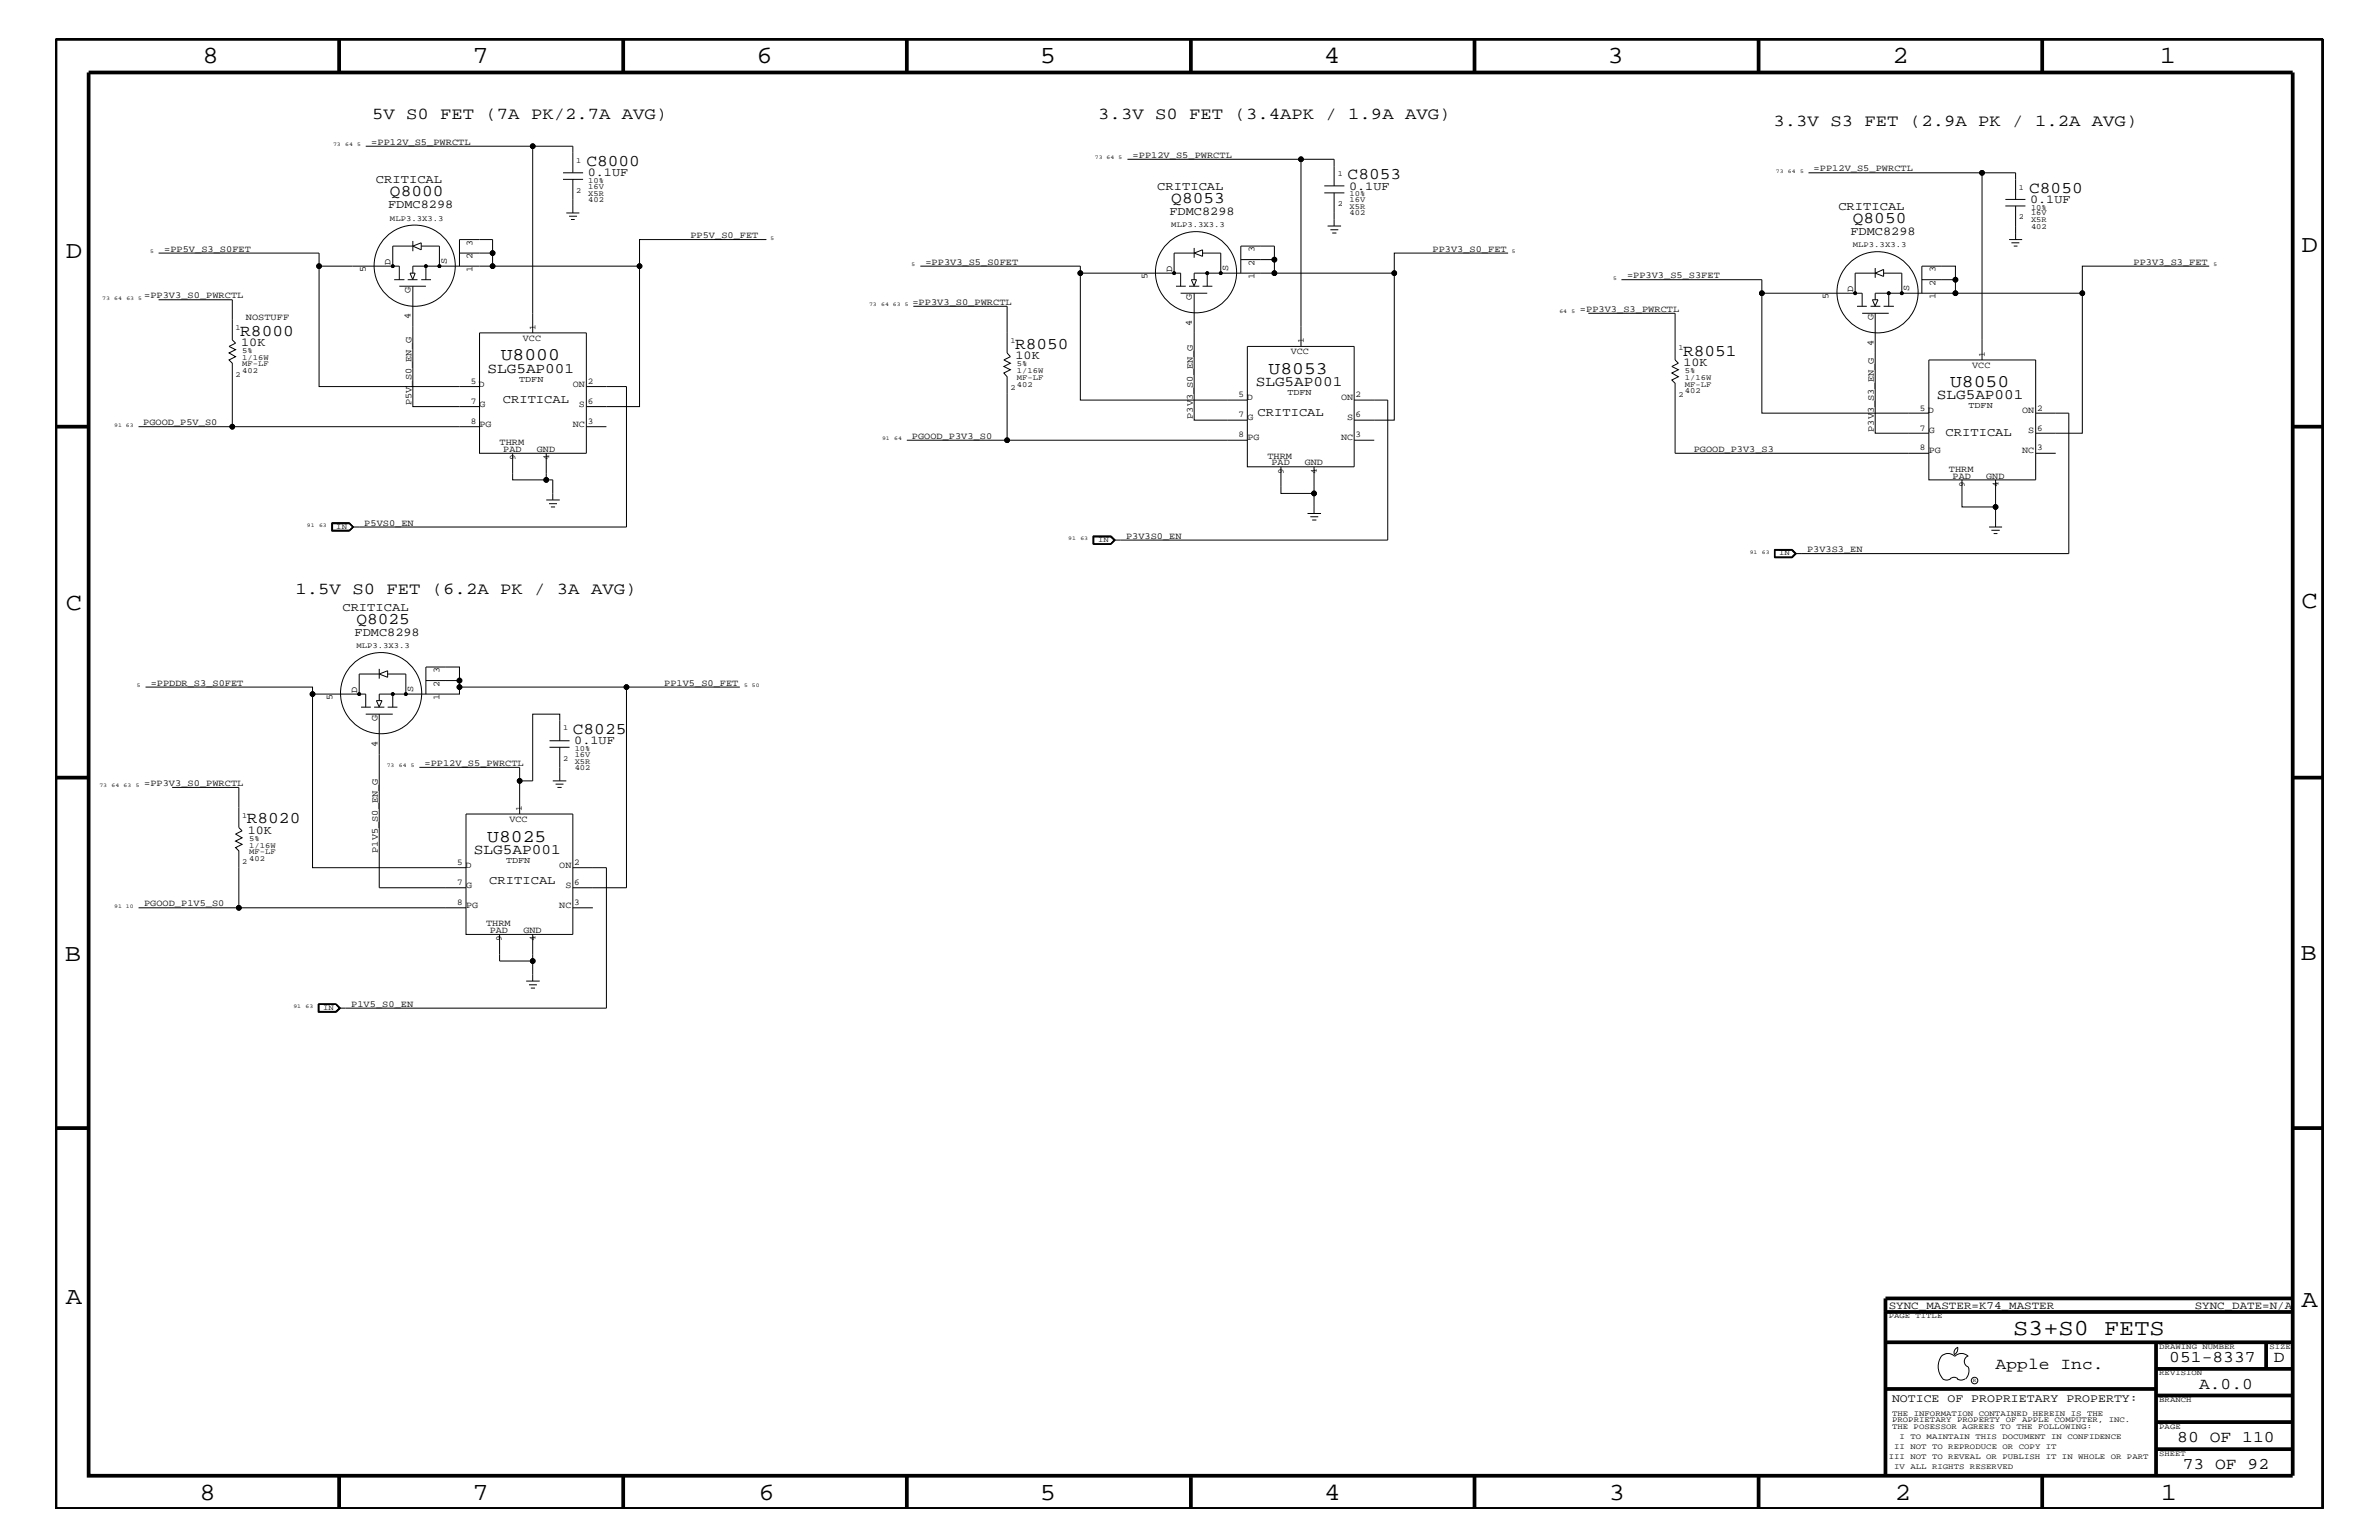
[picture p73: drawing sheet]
<svg xmlns="http://www.w3.org/2000/svg" width="432mm" height="279mm" viewBox="0 0 432 279" stroke-linecap="round" stroke-linejoin="round" font-family="sans-serif">
<defs><g id="words">
<g font-size="4.5">
<text x="36.7" y="11.5">8</text>
<text x="85.8" y="11.5">7</text>
<text x="137.3" y="11.5">6</text>
<text x="188.7" y="11.5">5</text>
<text x="240.3" y="11.5">4</text>
<text x="291.8" y="11.5">3</text>
<text x="343.5" y="11.5">2</text>
<text x="392" y="11.5">1</text>
<text x="11.9" y="46.8">D</text>
<text x="417.7" y="45.7">D</text>
<text x="11.9" y="110.6">C</text>
<text x="417.7" y="110.3">C</text>
<text x="11.8" y="174.3">B</text>
<text x="417.6" y="174.2">B</text>
<text x="11.9" y="236.7">A</text>
<text x="417.7" y="237.1">A</text>
<text x="36.2" y="272.1">8</text>
<text x="85.8" y="272.1">7</text>
<text x="137.7" y="272.1">6</text>
<text x="188.7" y="272.1">5</text>
<text x="240.4" y="272.1">4</text>
<text x="292" y="272.1">3</text>
<text x="343.9" y="272.1">2</text>
<text x="392.2" y="272.1">1</text>
</g>
<text font-size="4.1" x="365.4" y="242.3">S3+S0 FETS</text>
<g font-size="3.2">
<text x="90.9" y="65.4">U8000</text>
<text x="230.3" y="67.8">U8053</text>
<text x="353.9" y="70.2">U8050</text>
<text x="88.4" y="152.7">U8025</text>
</g>
<g font-size="3">
<text x="67.5" y="21.6">5V S0 FET (7A PK/2.7A AVG)</text>
<text x="199.3" y="21.6">3.3V S0 FET (3.4APK / 1.9A AVG)</text>
<text x="321.9" y="22.9">3.3V S3 FET (2.9A PK / 1.2A AVG)</text>
<text x="70.8" y="35.6">Q8000</text>
<text x="106.4" y="30.2">C8000</text>
<text x="244.6" y="32.5">C8053</text>
<text x="368.3" y="35">C8050</text>
<text x="212.6" y="36.8">Q8053</text>
<text x="336.3" y="40.4">Q8050</text>
<text x="43.6" y="60.9">R8000</text>
<text x="184.2" y="63.4">R8050</text>
<text x="305.5" y="64.5">R8051</text>
<text x="53.6" y="107.7">1.5V S0 FET (6.2A PK / 3A AVG)</text>
<text x="64.7" y="113.1">Q8025</text>
<text x="104" y="133.2">C8025</text>
<text x="44.8" y="149.4">R8020</text>
<text x="362.2" y="248.4">Apple Inc.</text>
<text x="393.7" y="247.1">051-8337</text>
<text x="399.2" y="252">A.0.0</text>
<text x="412.7" y="247.1">D</text>
<text x="395.2" y="261.6">80 OF 110</text>
<text x="396.2" y="266.6">73 OF 92</text>
</g>
<g font-size="2.6">
<text x="88.5" y="67.6">SLG5AP001</text>
<text x="227.9" y="70">SLG5AP001</text>
<text x="351.5" y="72.4">SLG5AP001</text>
<text x="86" y="154.9">SLG5AP001</text>
</g>
<g font-size="2.2">
<text x="68.2" y="33.1">CRITICAL</text>
<text x="106.7" y="31.9">0.1UF</text>
<text x="210.1" y="34.4">CRITICAL</text>
<text x="244.9" y="34.4">0.1UF</text>
<text x="70.4" y="37.8">FDMC8298</text>
<text x="212.3" y="39">FDMC8298</text>
<text x="333.7" y="38">CRITICAL</text>
<text x="368.5" y="36.8">0.1UF</text>
<text x="335.9" y="42.6">FDMC8298</text>
<text x="43.8" y="62.8">10K</text>
<text x="184.3" y="65.1">10K</text>
<text x="305.6" y="66.4">10K</text>
<text x="91.3" y="73.2">CRITICAL</text>
<text x="228.3" y="75.6">CRITICAL</text>
<text x="353.1" y="79.2">CRITICAL</text>
<text x="62.1" y="110.8">CRITICAL</text>
<text x="64.3" y="115.3">FDMC8298</text>
<text x="104.2" y="135">0.1UF</text>
<text x="45" y="151.2">10K</text>
<text x="88.8" y="160.5">CRITICAL</text>
</g>
<text font-size="2.1" x="343.4" y="254.4">NOTICE OF PROPRIETARY PROPERTY:</text>
<g font-size="2">
<text x="342.8" y="237.4">SYNC_MASTER=K74_MASTER</text>
<text x="398.4" y="237.4">SYNC_DATE=N/A</text>
</g>
<g font-size="1.7">
<text x="67.4" y="26.3">=PP12V_S5_PWRCTL</text>
<text x="205.6" y="28.6">=PP12V_S5_PWRCTL</text>
<text x="329.2" y="31.1">=PP12V_S5_PWRCTL</text>
<text x="29.8" y="45.7">=PP5V_S3_S0FET</text>
<text x="81.1" y="47.9" transform="rotate(-90 81.1 47.9)">S</text>
<text x="85.8" y="47" transform="rotate(-90 85.8 47)">2</text>
<text x="85.8" y="44.6" transform="rotate(-90 85.8 44.6)">3</text>
<text x="125.3" y="43.2">PP5V_S0_FET</text>
<text x="227.7" y="45.7" transform="rotate(-90 227.7 45.7)">3</text>
<text x="260" y="45.7">PP3V3_S0_FET</text>
<text x="66.4" y="49.4" transform="rotate(-90 66.4 49.4)">5</text>
<text x="70.9" y="48" transform="rotate(-90 70.9 48)">D</text>
<text x="74.5" y="53.2" transform="rotate(-90 74.5 53.2)">G</text>
<text x="85.8" y="49.4" transform="rotate(-90 85.8 49.4)">1</text>
<text x="168" y="48">=PP3V3_S5_S0FET</text>
<text x="208.3" y="50.7" transform="rotate(-90 208.3 50.7)">5</text>
<text x="212.8" y="49.3" transform="rotate(-90 212.8 49.3)">D</text>
<text x="222.9" y="49.1" transform="rotate(-90 222.9 49.1)">S</text>
<text x="227.7" y="50.7" transform="rotate(-90 227.7 50.7)">1</text>
<text x="227.7" y="48.2" transform="rotate(-90 227.7 48.2)">2</text>
<text x="295.3" y="50.5">=PP3V3_S5_S3FET</text>
<text x="336.4" y="52.9" transform="rotate(-90 336.4 52.9)">D</text>
<text x="346.5" y="52.8" transform="rotate(-90 346.5 52.8)">S</text>
<text x="351.3" y="51.8" transform="rotate(-90 351.3 51.8)">2</text>
<text x="351.3" y="49.4" transform="rotate(-90 351.3 49.4)">3</text>
<text x="387.3" y="48">PP3V3_S3_FET</text>
<text x="26.2" y="54.1">=PP3V3_S0_PWRCTL</text>
<text x="44.6" y="58">NOSTUFF</text>
<text x="74.5" y="57.9" transform="rotate(-90 74.5 57.9)">4</text>
<text x="165.6" y="55.3">=PP3V3_S0_PWRCTL</text>
<text x="216.3" y="59.1" transform="rotate(-90 216.3 59.1)">4</text>
<text x="216.3" y="54.4" transform="rotate(-90 216.3 54.4)">G</text>
<text x="286.8" y="56.6">=PP3V3_S3_PWRCTL</text>
<text x="331.9" y="54.3" transform="rotate(-90 331.9 54.3)">5</text>
<text x="340" y="58" transform="rotate(-90 340 58)">G</text>
<text x="351.3" y="54.3" transform="rotate(-90 351.3 54.3)">1</text>
<text x="94.9" y="61.9">VCC</text>
<text x="234.3" y="64.3">VCC</text>
<text x="340" y="62.8" transform="rotate(-90 340 62.8)">4</text>
<text x="86.9" y="70.1">D</text>
<text x="104" y="70.1">ON</text>
<text x="358" y="66.7">VCC</text>
<text x="26" y="77.2">PGOOD_P5V_S0</text>
<text x="74.7" y="73.5" transform="rotate(-90 74.7 73.5)">P5V_S0_EN_G</text>
<text x="87" y="73.8">G</text>
<text x="87" y="77.4">PG</text>
<text x="104" y="77.4">NC</text>
<text x="105.1" y="73.8">S</text>
<text x="216.5" y="76" transform="rotate(-90 216.5 76)">P3V3_S0_EN_G</text>
<text x="226.3" y="72.6">D</text>
<text x="226.4" y="76.2">G</text>
<text x="243.4" y="72.6">ON</text>
<text x="244.5" y="76.2">S</text>
<text x="349.9" y="75">D</text>
<text x="367" y="75">ON</text>
<text x="90.7" y="80.8">THRM</text>
<text x="91.4" y="82">PAD</text>
<text x="97.5" y="82">GND</text>
<text x="165.5" y="79.6">PGOOD_P3V3_S0</text>
<text x="226.4" y="79.9">PG</text>
<text x="230" y="83.3">THRM</text>
<text x="243.4" y="79.9">NC</text>
<text x="307.4" y="82">PGOOD_P3V3_S3</text>
<text x="340.1" y="78.3" transform="rotate(-90 340.1 78.3)">P3V3_S3_EN_G</text>
<text x="350.1" y="78.6">G</text>
<text x="350.1" y="82.2">PG</text>
<text x="367" y="82.2">NC</text>
<text x="368.1" y="78.6">S</text>
<text x="230.8" y="84.4">PAD</text>
<text x="236.8" y="84.4">GND</text>
<text x="353.7" y="85.6">THRM</text>
<text x="354.4" y="86.9">PAD</text>
<text x="360.5" y="86.9">GND</text>
<text x="66.1" y="95.4">P5VS0_EN</text>
<text x="204.4" y="97.7">P3V3S0_EN</text>
<text x="328" y="100.2">P3V3S3_EN</text>
<text x="27.3" y="124.4">=PPDDR_S3_S0FET</text>
<text x="64.9" y="125.7" transform="rotate(-90 64.9 125.7)">D</text>
<text x="75" y="125.5" transform="rotate(-90 75 125.5)">S</text>
<text x="79.8" y="124.6" transform="rotate(-90 79.8 124.6)">2</text>
<text x="79.8" y="122.1" transform="rotate(-90 79.8 122.1)">3</text>
<text x="120.6" y="124.4">PP1V5_S0_FET</text>
<text x="60.4" y="127" transform="rotate(-90 60.4 127)">5</text>
<text x="68.5" y="130.8" transform="rotate(-90 68.5 130.8)">G</text>
<text x="79.8" y="127" transform="rotate(-90 79.8 127)">1</text>
<text x="68.5" y="135.5" transform="rotate(-90 68.5 135.5)">4</text>
<text x="26.2" y="142.6">=PP3V3_S0_PWRCTL</text>
<text x="77" y="139">=PP12V_S5_PWRCTL</text>
<text x="92.5" y="149.2">VCC</text>
<text x="68.6" y="154.7" transform="rotate(-90 68.6 154.7)">P1V5_S0_EN_G</text>
<text x="84.5" y="157.4">D</text>
<text x="84.6" y="161.1">G</text>
<text x="101.5" y="157.4">ON</text>
<text x="102.6" y="161.1">S</text>
<text x="26.2" y="164.5">PGOOD_P1V5_S0</text>
<text x="84.6" y="164.7">PG</text>
<text x="101.5" y="164.7">NC</text>
<text x="88.2" y="168.1">THRM</text>
<text x="88.9" y="169.3">PAD</text>
<text x="95" y="169.3">GND</text>
<text x="63.8" y="182.7">P1V5_S0_EN</text>
</g>
<g font-size="1.6">
<text x="97.2" y="59.8" transform="rotate(-90 97.2 59.8)">1</text>
<text x="236.6" y="62.3" transform="rotate(-90 236.6 62.3)">1</text>
<text x="360.3" y="64.7" transform="rotate(-90 360.3 64.7)">1</text>
<text x="85.4" y="69.6">5</text>
<text x="94.2" y="69.3">TDFN</text>
<text x="106.7" y="69.6">2</text>
<text x="233.7" y="71.7">TDFN</text>
<text x="85.4" y="73.3">7</text>
<text x="85.4" y="76.9">8</text>
<text x="106.7" y="73.3">6</text>
<text x="106.7" y="76.9">3</text>
<text x="224.8" y="75.7">7</text>
<text x="224.8" y="72.1">5</text>
<text x="246" y="75.7">6</text>
<text x="246" y="72.1">2</text>
<text x="348.5" y="74.5">5</text>
<text x="357.3" y="74.1">TDFN</text>
<text x="369.7" y="74.5">2</text>
<text x="93.6" y="83.5" transform="rotate(-90 93.6 83.5)">9</text>
<text x="99.7" y="83.5" transform="rotate(-90 99.7 83.5)">4</text>
<text x="224.8" y="79.4">8</text>
<text x="246" y="79.4">3</text>
<text x="348.5" y="78.2">7</text>
<text x="348.5" y="81.7">8</text>
<text x="369.7" y="81.7">3</text>
<text x="369.7" y="78.2">6</text>
<text x="233" y="86" transform="rotate(-90 233 86)">9</text>
<text x="239" y="86" transform="rotate(-90 239 86)">4</text>
<text x="356.6" y="88.3" transform="rotate(-90 356.6 88.3)">9</text>
<text x="362.7" y="88.3" transform="rotate(-90 362.7 88.3)">4</text>
<text x="94.7" y="147.1" transform="rotate(-90 94.7 147.1)">1</text>
<text x="83" y="160.6">7</text>
<text x="83" y="156.9">5</text>
<text x="91.9" y="156.6">TDFN</text>
<text x="104.2" y="160.6">6</text>
<text x="104.2" y="156.9">2</text>
<text x="83" y="164.2">8</text>
<text x="104.2" y="164.2">3</text>
<text x="91.1" y="170.8" transform="rotate(-90 91.1 170.8)">9</text>
<text x="97.2" y="170.8" transform="rotate(-90 97.2 170.8)">4</text>
</g>
<g font-size="1.4">
<text x="104.6" y="29.5">1</text>
<text x="104.6" y="35">2</text>
<text x="106.8" y="33.1">10%</text>
<text x="106.8" y="34.2">16V</text>
<text x="106.8" y="35.5">X5R</text>
<text x="242.8" y="31.9">1</text>
<text x="244.9" y="35.6">10%</text>
<text x="366.4" y="34.4">1</text>
<text x="70.8" y="40.1">MLP3.3X3.3</text>
<text x="106.8" y="36.7">402</text>
<text x="212.6" y="41.3">MLP3.3X3.3</text>
<text x="242.8" y="37.4">2</text>
<text x="244.9" y="39.1">402</text>
<text x="244.9" y="37.9">X5R</text>
<text x="244.9" y="36.7">16V</text>
<text x="366.4" y="39.8">2</text>
<text x="368.6" y="41.5">402</text>
<text x="368.6" y="38">10%</text>
<text x="368.6" y="40.3">X5R</text>
<text x="368.6" y="39.1">16V</text>
<text x="336.3" y="44.9">MLP3.3X3.3</text>
<text x="42.8" y="59.8">1</text>
<text x="43.9" y="64">5%</text>
<text x="43.9" y="65.3">1/16W</text>
<text x="183.4" y="62.3">1</text>
<text x="304.6" y="63.4">1</text>
<text x="42.8" y="68.4">2</text>
<text x="43.9" y="66.5">MF-LF</text>
<text x="43.9" y="67.7">402</text>
<text x="183.4" y="70.7">2</text>
<text x="184.6" y="66.5">5%</text>
<text x="184.6" y="67.7">1/16W</text>
<text x="184.6" y="68.9">MF-LF</text>
<text x="184.6" y="70.1">402</text>
<text x="304.6" y="72">2</text>
<text x="305.8" y="67.7">5%</text>
<text x="305.8" y="70.1">MF-LF</text>
<text x="305.8" y="68.9">1/16W</text>
<text x="305.8" y="71.3">402</text>
<text x="61" y="96">IN</text>
<text x="199.3" y="98.4">IN</text>
<text x="322.9" y="100.8">IN</text>
<text x="64.7" y="117.6">MLP3.3X3.3</text>
<text x="102.2" y="132.5">1</text>
<text x="104.3" y="137.3">16V</text>
<text x="104.3" y="136.2">10%</text>
<text x="102.2" y="138">2</text>
<text x="104.3" y="138.5">X5R</text>
<text x="104.3" y="139.7">402</text>
<text x="43.9" y="148.4">1</text>
<text x="45.2" y="152.6">5%</text>
<text x="45.2" y="153.8">1/16W</text>
<text x="45.2" y="155">MF-LF</text>
<text x="43.9" y="156.8">2</text>
<text x="45.2" y="156.2">402</text>
<text x="58.7" y="183.2">IN</text>
<text x="342.8" y="239.2">PAGE TITLE</text>
<text x="391.9" y="244.7">DRAWING NUMBER</text>
<text x="411.9" y="244.7">SIZE</text>
<text x="391.9" y="249.5">REVISION</text>
<text x="343.4" y="256.8">THE INFORMATION CONTAINED HEREIN IS THE</text>
<text x="391.9" y="254.4">BRANCH</text>
<text x="343.4" y="259.3">THE POSESSOR AGREES TO THE FOLLOWING:</text>
<text x="343.4" y="258">PROPRIETARY PROPERTY OF APPLE COMPUTER, INC.</text>
<text x="343.8" y="262.9">II NOT TO REPRODUCE OR COPY IT</text>
<text x="344.8" y="261.1">I TO MAINTAIN THIS DOCUMENT IN CONFIDENCE</text>
<text x="391.9" y="259.3">PAGE</text>
<text x="342.8" y="264.7">III NOT TO REVEAL OR PUBLISH IT IN WHOLE OR PART</text>
<text x="343.8" y="266.6">IV ALL RIGHTS RESERVED</text>
<text x="391.9" y="264.1">SHEET</text>
</g>
<g font-size="1">
<text x="60.5" y="26.5">73</text>
<text x="62.7" y="26.5">64</text>
<text x="64.9" y="26.5">5</text>
<text x="198.7" y="28.9">73 64</text>
<text x="203" y="28.9">5</text>
<text x="322.3" y="31.4">73</text>
<text x="324.5" y="31.4">64</text>
<text x="326.7" y="31.4">5</text>
<text x="27.3" y="45.9">5</text>
<text x="139.9" y="43.5">5</text>
<text x="274.4" y="45.9">5</text>
<text x="165.4" y="48.3">5</text>
<text x="292.8" y="50.7">5</text>
<text x="401.7" y="48.3">5</text>
<text x="18.5" y="54.4">73</text>
<text x="20.7" y="54.4">64</text>
<text x="22.9" y="54.4">63 5</text>
<text x="157.7" y="55.6">73</text>
<text x="159.9" y="55.6">64 63</text>
<text x="164.3" y="55.6">5</text>
<text x="283" y="56.8">64</text>
<text x="285.2" y="56.8">5</text>
<text x="20.7" y="77.4">91 63</text>
<text x="160.1" y="79.9">91</text>
<text x="162.3" y="79.9">64</text>
<text x="55.7" y="95.6">91</text>
<text x="57.9" y="95.6">63</text>
<text x="193.9" y="98">91</text>
<text x="196.1" y="98">63</text>
<text x="317.6" y="100.4">91</text>
<text x="319.8" y="100.4">63</text>
<text x="24.8" y="124.7">5</text>
<text x="135" y="124.7">5</text>
<text x="136.5" y="124.7">50</text>
<text x="18" y="142.9">73</text>
<text x="20.2" y="142.9">64</text>
<text x="22.4" y="142.9">63</text>
<text x="24.6" y="142.9">5</text>
<text x="70.2" y="139.2">73</text>
<text x="72.4" y="139.2">64</text>
<text x="74.6" y="139.2">5</text>
<text x="20.7" y="164.7">91 10</text>
<text x="53.3" y="182.9">91</text>
<text x="55.5" y="182.9">63</text>
<text x="358.1" y="250.7">R</text>
</g>
</g></defs>
<g fill="none" stroke="#000" stroke-width=".18">
<path d="M66.4 26.5h30.3M102.2 32.5h3.6M102.2 31.4h3.6M102.8 38.6h2.4M103.3 39.2h1.4M103.6 39.8h.7M104 31.4v-4.9h-7.3v33.9M104 32.5v6.1M204.6 28.9h31.5M240.4 35h3.6M240.4 33.7h3.6M242.1 33.7v-4.8h-6v34"/>
<path d="M242.1 35v6M328.3 31.4h31.4M364 37.4h3.6M364 36.2h3.6M365.8 36.2v-4.8h-6.1v33.9M365.8 37.4v6.1M28.8 54.4h13.4v7.3l.6 .6-1.2 .6 1.2 .5-1.2 .6 1.2 .7-1.2 .6 .6 .6v11.5M28.8 45.9h29.1v2.4M71.5 50.7h1.9M72.5 50.7v-2.4h-14.6v21.8h29.1M72.5 51.9h4.8M74 50.7h1.8"/>
<path d="M74.9 51.9v21.9h12.1M74.9 44.6l1.6-.5v1.2zM74.9 50.7l.5-1.1h-1l.5 1.1M74.9 43.7v1.9M74.9 44.6h-3.6v3.7M76.5 50.7h1.7M76.5 44.6h3.3v3.7M77.3 48.3v2.4M83.4 48.3v-4.8h6v4.8M83.4 45.9h6M116.1 48.3v25.5h-9.7M139.1 43.5h-23v4.8h-41.2v1.3"/>
<path d="M165.8 55.6h17v8.4l.6 .7-1.2 .6 1.2 .6-1.2 .6 1.2 .6-1.2 .6 .6 .7v11.5h43.6M167 48.3h29.1v1.3M213.4 51.9h1.8M214.3 51.9v-2.3h-18.2v23h30.3M214.3 53.2h4.8M215.8 51.9h1.9M216.7 53.2v23h9.7M216.7 51.8l.5-1.1h-1l.5 1.2M216.7 45.9h-3.6v3.7M216.7 45.9l1.6-.6v1.2zM216.7 45v1.8M218.3 51.9h1.7"/>
<path d="M218.3 45.9h3.3v3.7M219.1 49.6v2.3M225.2 49.6v-5h6.1v5M225.2 47.1h6.1M241 41h2.4M241.5 41.7h1.4M241.8 42.3h.8M253.1 49.6h-36.4v1.1M273.7 45.9h-20.6v30.3h-7.3M288.3 56.8h15.7v8.5l.6 .6-1.2 .6 1.2 .6-1.2 .6 1.2 .7-1.2 .5 .6 .6v12.7h46.1M294.3 50.7h25.5v2.5h18.2v2.4M319.8 53.2v21.8h30.3"/>
<path d="M337.1 55.6h1.7M338 56.8h4.8M339.5 55.6h1.8M340.4 56.8v21.8h9.7M340.4 49.6h-3.7v3.6M340.4 49.6l1.5-.7v1.3zM340.4 55.5l.5-1.1h-1l.5 1.2M340.4 48.6v1.8M341.9 49.6h3.3v3.6M341.9 55.6h1.8M342.8 53.2v2.4M348.8 50.7h6.1v2.5"/>
<path d="M354.9 50.7v-2.4h-6.1v4.9M364.7 43.5h2.3M365.1 44.1h1.4M365.5 44.6h.7M378 53.2h-37.6v1.2M401 48.3h-23v30.3h-8.5M25.1 77.4h61.9M87 60.4h19.4v21.8h-19.4zM106.4 70.1h7.3v25.5h-49.7M106.4 77.4h3.7M164.6 79.9h18.2M226.4 62.9h19.4v21.8h-19.4z"/>
<path d="M245.8 72.6h6.1v25.4h-49.7M245.8 79.9h3.6M350.1 65.3h19.4v21.8h-19.4zM369.5 75h6v25.4h-49.7M60.2 94.9h3.2l.8 .7-.8 .8h-3.2zM60.3 96.2h3.1M60.3 94.9v1.4h3.1l.7-.7M60.3 94.9h3.1l.7 .7M63.4 94.9l.7 .7M64 95.6l-.6 .6M64 95.6l-.6-.6h-3v1.2M64.1 95.6l-.7 .6"/>
<path d="M93 82.2v4.9h6.1v-4.9M99.1 87.1h1.2v3.6M99.1 90.7h2.5M99.7 91.4h1.4M100 92h.8M198.4 97.2h3.3l.7 .8-.7 .7h-3.3zM198.5 98.7h3.1M198.5 98.7v-1.4h3.1l.8 .7-.8 .7M198.5 97.4h3.1M198.5 97.4v1.3M201.6 97.4l.7 .6-.7 .7M201.6 97.4l.6 .6"/>
<path d="M202.2 98l-.6 .7M232.5 84.7v4.8h6v3.7M237.3 93.2h2.5M237.8 93.8h1.5M238.2 94.3h.7M238.5 84.7v4.8M322.1 99.7h3.2l.8 .7-.8 .8h-3.2zM322.1 99.8h3.2M322.2 99.8v1.3M322.2 99.9h3l.6 .5M325.3 99.8l.6 .6-.6 .7M325.3 99.8l.7 .6-.7 .7"/>
<path d="M356.1 87.1v4.9h6.1v3.6M361 95.6h2.4M361.4 96.2h1.6M361.9 96.8h.6M362.2 87.1v4.9M369.5 82.2h3.6M322.1 101.1h3.2M325.8 100.4l-.6 .6h-3M26.4 124.7h30.3v1.2M65.5 128.3h1.8M66.4 128.3v-2.4h-9.7v31.5h27.9M66.4 129.6h4.9"/>
<path d="M67.9 128.3h1.9M68.8 122.3l1.6-.6v1.2zM68.8 128.2l.5-1.1h-1l.5 1.2M68.8 121.4v1.7M68.8 129.6v31.5h15.8M68.8 122.3h-3.6v3.6M70.4 128.3h1.7M70.4 122.3h3.3v3.6M71.3 125.9v2.4M76.1 139.2h18.2v8.5M77.3 123.5h6.1v-2.5h-6.1v4.9M83.4 123.5v2.4h-14.6v1.2"/>
<path d="M83.4 124.7h50.9M99.7 135.6h3.7M99.7 134.4h3.7M101.6 134.4v-4.8h-4.9v12.1h-2.4M101.6 135.6v6.1M113.7 124.7v36.4h-9.7M31.2 142.9h12.1v7.2l.6 .6-1.1 .6 1.1 .7-1.1 .6 1.1 .6-1.1 .6 .5 .6v10.3h41.3M84.6 147.7h19.4v21.8h-19.4zM100.3 141.7h2.5M100.8 142.3h1.5M101.2 142.9h.7M104 157.4h6.1v25.5h-48.5"/>
<path d="M25.1 164.7h18.2M90.7 169.5v4.9h6v-4.9M95.5 178h2.5M96 178.7h1.5M96.4 179.3h.7M96.7 174.4v3.6M104 164.7h3.6M57.7 182.1h3.3l.8 .8-.8 .8h-3.3zM57.8 183.5h3.2M57.8 182.1v1.5h3.2l.7-.7-.7-.8M57.8 182.2h3.2M57.9 182.2v1.3"/>
<path d="M61 182.2l.6 .7-.6 .6M61 182.2l.6 .7M61.6 182.9l-.6 .6M352.3 246.1a1.69 1.69 0 0 1 2.5 0 1.72 1.72 0 0 1 2.4 0M352.4 246a3.2 3.2 0 0 0 .4 4.3l.8 .1 .4-.2M354 250.2l.7-.3 .7 .3M355.2 250.2l.7 .2 .7-.2M355.3 244.4v.3a1.18 1.18 0 0 1-.6 1.1M355.4 244.4a.99 .99 0 0 0-.6 1.4M357.2 246a1.04 1.04 0 0 0-.7 1 1.04 1.04 0 0 0 .7 1M357.3 248l.1 .7a2.11 2.11 0 0 1-.6 1.5"/>
<circle cx="96.7" cy="26.5" r=".42"/>
<circle cx="236.1" cy="28.9" r=".42"/>
<circle cx="359.7" cy="31.4" r=".42"/>
<circle cx="57.9" cy="48.3" r=".42"/>
<circle cx="71.3" cy="48.3" r=".25"/>
<circle cx="75.3" cy="48.2" r="7.4"/>
<circle cx="77.3" cy="48.3" r=".25"/>
<circle cx="79.8" cy="48.3" r=".25"/>
<circle cx="89.4" cy="48.3" r=".42"/>
<circle cx="89.4" cy="45.9" r=".42"/>
<circle cx="116.1" cy="48.3" r=".42"/>
<circle cx="196.1" cy="49.6" r=".42"/>
<circle cx="213.1" cy="49.6" r=".25"/>
<circle cx="217.1" cy="49.4" r="7.4"/>
<circle cx="219.1" cy="49.6" r=".25"/>
<circle cx="221.6" cy="49.6" r=".25"/>
<circle cx="231.3" cy="47.1" r=".42"/>
<circle cx="231.3" cy="49.6" r=".42"/>
<circle cx="253.1" cy="49.6" r=".42"/>
<circle cx="319.8" cy="53.2" r=".42"/>
<circle cx="336.7" cy="53.2" r=".25"/>
<circle cx="340.8" cy="53" r="7.4"/>
<circle cx="342.8" cy="53.2" r=".25"/>
<circle cx="345.2" cy="53.2" r=".25"/>
<circle cx="354.9" cy="53.2" r=".42"/>
<circle cx="354.9" cy="50.7" r=".42"/>
<circle cx="378" cy="53.2" r=".42"/>
<circle cx="42.2" cy="77.4" r=".42"/>
<circle cx="182.8" cy="79.9" r=".42"/>
<circle cx="99.1" cy="87.1" r=".42"/>
<circle cx="238.5" cy="89.5" r=".42"/>
<circle cx="362.2" cy="92" r=".42"/>
<circle cx="56.7" cy="125.9" r=".42"/>
<circle cx="65.2" cy="125.9" r=".25"/>
<circle cx="69.2" cy="125.8" r="7.4"/>
<circle cx="71.3" cy="125.9" r=".25"/>
<circle cx="73.7" cy="125.9" r=".25"/>
<circle cx="83.4" cy="123.5" r=".42"/>
<circle cx="83.4" cy="124.7" r=".42"/>
<circle cx="113.7" cy="124.7" r=".42"/>
<circle cx="94.3" cy="141.7" r=".42"/>
<circle cx="43.3" cy="164.7" r=".42"/>
<circle cx="96.7" cy="174.4" r=".42"/>
<circle cx="358.4" cy="250.5" r=".59"/>
</g>
<g fill="#000">
<circle cx="96.7" cy="26.5" r=".42"/>
<circle cx="236.1" cy="28.9" r=".42"/>
<circle cx="359.7" cy="31.4" r=".42"/>
<circle cx="57.9" cy="48.3" r=".42"/>
<circle cx="71.3" cy="48.3" r=".25"/>
<circle cx="77.3" cy="48.3" r=".25"/>
<circle cx="79.8" cy="48.3" r=".25"/>
<circle cx="89.4" cy="48.3" r=".42"/>
<circle cx="89.4" cy="45.9" r=".42"/>
<circle cx="116.1" cy="48.3" r=".42"/>
<circle cx="196.1" cy="49.6" r=".42"/>
<circle cx="213.1" cy="49.6" r=".25"/>
<circle cx="219.1" cy="49.6" r=".25"/>
<circle cx="221.6" cy="49.6" r=".25"/>
<circle cx="231.3" cy="47.1" r=".42"/>
<circle cx="231.3" cy="49.6" r=".42"/>
<circle cx="253.1" cy="49.6" r=".42"/>
<circle cx="319.8" cy="53.2" r=".42"/>
<circle cx="336.7" cy="53.2" r=".25"/>
<circle cx="342.8" cy="53.2" r=".25"/>
<circle cx="345.2" cy="53.2" r=".25"/>
<circle cx="354.9" cy="53.2" r=".42"/>
<circle cx="354.9" cy="50.7" r=".42"/>
<circle cx="378" cy="53.2" r=".42"/>
<circle cx="42.2" cy="77.4" r=".42"/>
<circle cx="182.8" cy="79.9" r=".42"/>
<circle cx="99.1" cy="87.1" r=".42"/>
<circle cx="238.5" cy="89.5" r=".42"/>
<circle cx="362.2" cy="92" r=".42"/>
<circle cx="56.7" cy="125.9" r=".42"/>
<circle cx="65.2" cy="125.9" r=".25"/>
<circle cx="71.3" cy="125.9" r=".25"/>
<circle cx="73.7" cy="125.9" r=".25"/>
<circle cx="83.4" cy="123.5" r=".42"/>
<circle cx="83.4" cy="124.7" r=".42"/>
<circle cx="113.7" cy="124.7" r=".42"/>
<circle cx="94.3" cy="141.7" r=".42"/>
<circle cx="43.3" cy="164.7" r=".42"/>
<circle cx="96.7" cy="174.4" r=".42"/>
</g>
<g fill="none" stroke="#000" stroke-width=".68" stroke-linecap="butt">
<path d="M10.1 7.1h411.5v266.7h-411.5zM16.1 13.2h400v254.5h-400zM61.6 7.1v6.1M113.1 7.1v6.1M164.6 7.1v6.1M216.2 7.1v6.1M267.6 7.1v6.1M319.2 7.1v6.1M370.7 7.1v6.1M10.1 77.4h6M416.1 77.4h5.5M10.1 141.1h6"/>
<path d="M416.1 141.1h5.5M10.1 204.7h6M416.1 204.7h5.5M342.2 238h73.9M416.1 235.6h-73.9v32.1M342.2 243.5h73.9M342.2 252h49.1M391.3 243.5v24.2M391.3 258h24.8M391.3 253.2h24.8M391.3 248.4h24.8M411.3 243.5v4.9"/>
<path d="M61.6 267.7v6.1M113.1 267.7v6.1M164.6 267.7v6.1M216.2 268v5.8M267.6 267.7v6.1M319.2 267.7v6.1M370.7 267.7v6.1M391.3 262.9h24.8"/>
</g>
<use href="#words"/>
</svg>
